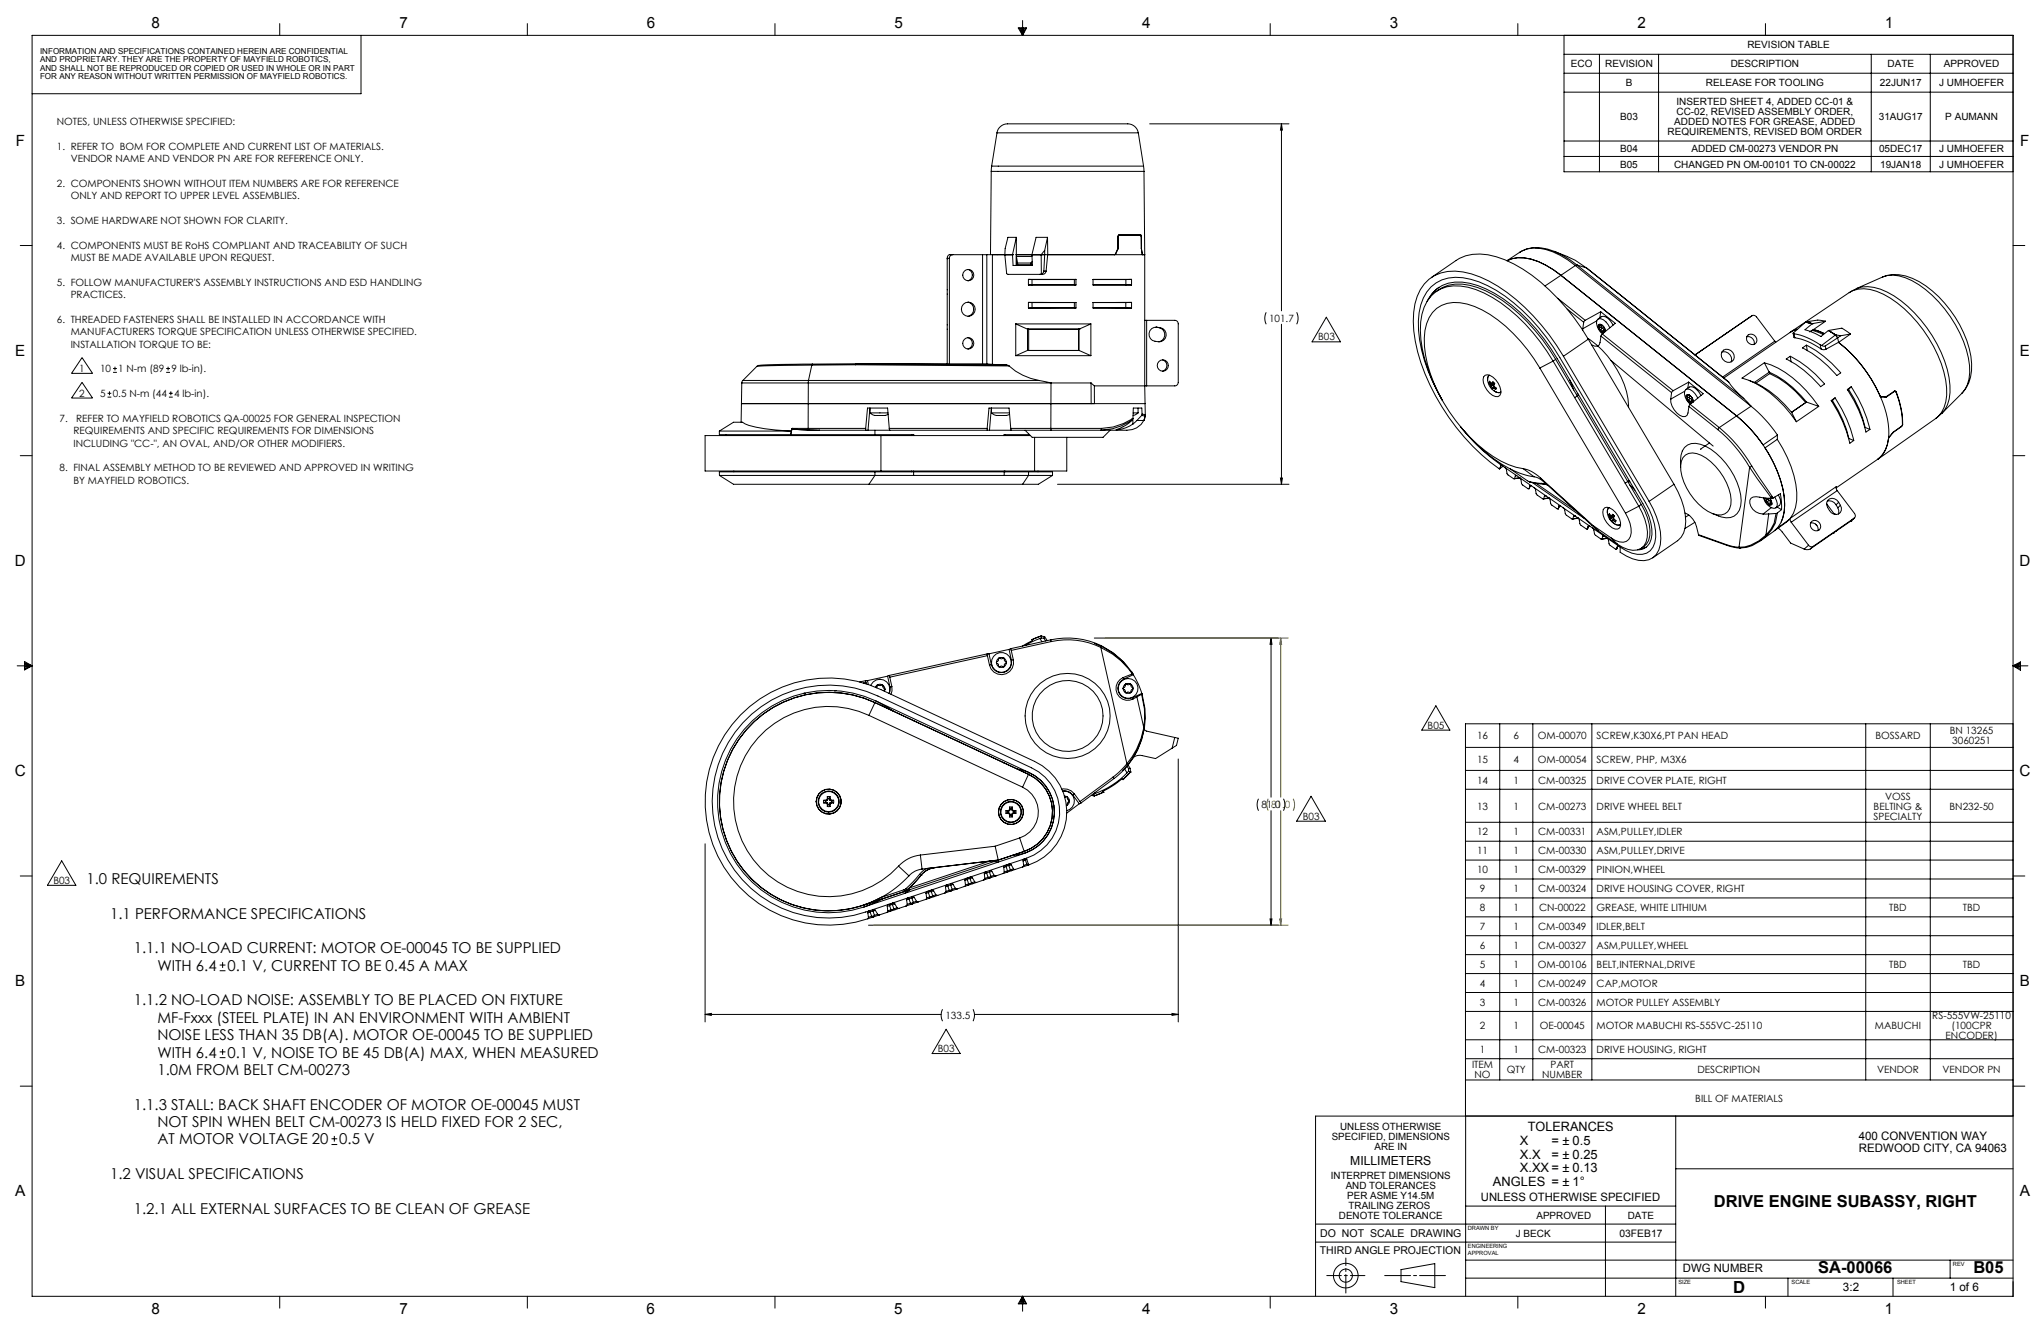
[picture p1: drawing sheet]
<svg xmlns="http://www.w3.org/2000/svg" width="864mm" height="559mm" viewBox="0 0 864 559" stroke-linecap="round" stroke-linejoin="round" font-family="sans-serif">
<defs><g id="words">
<text font-size="7.1" x="733.4" y="546.9">D</text>
<g font-size="7">
<text x="725.2" y="510.5">DRIVE ENGINE SUBASSY, RIGHT</text>
<text x="769.3" y="538.6">SA-00066</text>
<text x="835" y="538.5">B05</text>
</g>
<g font-size="6.5">
<text x="64.2" y="11.9">8</text>
<text x="169" y="12">7</text>
<text x="273.6" y="11.9">6</text>
<text x="378.5" y="11.9">5</text>
<text x="483.3" y="12">4</text>
<text x="588.1" y="11.9">3</text>
<text x="692.9" y="12">2</text>
<text x="797.6" y="12">1</text>
<text x="6.7" y="61.8">F</text>
<text x="854.8" y="61.8">F</text>
<text x="6.5" y="150.7">E</text>
<text x="854.6" y="150.7">E</text>
<text x="6.3" y="239.5">D</text>
<text x="854.5" y="239.4">D</text>
<text x="6.3" y="328.3">C</text>
<text x="854.5" y="328.3">C</text>
<text x="6.4" y="417.3">B</text>
<text x="854.7" y="417.2">B</text>
<text x="6.5" y="506.1">A</text>
<text x="854.7" y="506.1">A</text>
<text x="64.1" y="555.9">8</text>
<text x="169" y="555.8">7</text>
<text x="273.6" y="555.9">6</text>
<text x="378.4" y="555.8">5</text>
<text x="483.3" y="555.9">4</text>
<text x="588" y="555.9">3</text>
<text x="692.8" y="555.9">2</text>
<text x="797.6" y="555.9">1</text>
</g>
<g font-size="6.3">
<text x="36.6" y="373.9">1.0 REQUIREMENTS</text>
<text x="46.6" y="388.6">1.1 PERFORMANCE SPECIFICATIONS</text>
<text x="56.6" y="403.3">1.1.1 NO-LOAD CURRENT: MOTOR OE-00045 TO BE SUPPLIED</text>
<text x="66.6" y="410.6">WITH 6.4</text>
<text x="96.3" y="410.6">0.1 V, CURRENT TO BE 0.45 A MAX</text>
<text x="56.6" y="425.3">1.1.2 NO-LOAD NOISE: ASSEMBLY TO BE PLACED ON FIXTURE</text>
<text x="66.6" y="432.7">MF-Fxxx (STEEL PLATE) IN AN ENVIRONMENT WITH AMBIENT</text>
<text x="66.6" y="440">NOISE LESS THAN 35 DB(A). MOTOR OE-00045 TO BE SUPPLIED</text>
<text x="66.6" y="447.3">WITH 6.4</text>
<text x="96.3" y="447.4">0.1 V, NOISE TO BE 45 DB(A) MAX, WHEN MEASURED</text>
<text x="66.6" y="454.7">1.0M FROM BELT CM-00273</text>
<text x="56.6" y="469.4">1.1.3 STALL: BACK SHAFT ENCODER OF MOTOR OE-00045 MUST</text>
<text x="66.6" y="476.7">NOT SPIN WHEN BELT CM-00273 IS HELD FIXED FOR 2 SEC,</text>
<text x="66.6" y="484.1">AT MOTOR VOLTAGE 20</text>
<text x="143.6" y="484.1">0.5 V</text>
<text x="46.6" y="498.8">1.2 VISUAL SPECIFICATIONS</text>
<text x="56.6" y="513.5">1.2.1 ALL EXTERNAL SURFACES TO BE CLEAN OF GREASE</text>
</g>
<g font-size="5.5">
<text x="646.5" y="478.6">TOLERANCES</text>
<text x="643.1" y="484.6">X</text>
<text x="656.5" y="484.6">= ± 0.5</text>
<text x="643.1" y="490.1">X.X</text>
<text x="656.5" y="490.1">= ± 0.25</text>
<text x="643.1" y="495.9">X.XX = ± 0.13</text>
<text x="631.7" y="501.7">ANGLES = ± 1°</text>
</g>
<text font-size="5.3" x="571.3" y="493">MILLIMETERS</text>
<g font-size="4.9">
<text x="786.5" y="482.1">400 CONVENTION WAY</text>
<text x="786.6" y="487.4">REDWOOD CITY, CA 94063</text>
<text x="626.6" y="507.9">UNLESS OTHERWISE SPECIFIED</text>
<text x="712.1" y="538.2">DWG NUMBER</text>
<text x="779.8" y="546.3">3:2</text>
<text x="825" y="546.3">1 of 6</text>
</g>
<g font-size="4.5">
<text x="558.6" y="523.2">DO NOT SCALE DRAWING</text>
<text x="558.5" y="530.6">THIRD ANGLE PROJECTION</text>
</g>
<text font-size="4.4" x="685.3" y="523.2">03FEB17</text>
<g font-size="4.2">
<text x="739.4" y="20.5">REVISION TABLE</text>
<text x="664.7" y="28.5">ECO</text>
<text x="679.2" y="28.5">REVISION</text>
<text x="732.3" y="28.5">DESCRIPTION</text>
<text x="798.6" y="28.5">DATE</text>
<text x="822.5" y="28.5">APPROVED</text>
<text x="687.9" y="36.5">B</text>
<text x="721.8" y="36.5">RELEASE FOR TOOLING</text>
<text x="795.5" y="36.5">22JUN17</text>
<text x="820.5" y="36.5">J UMHOEFER</text>
<text x="709.4" y="44.5">INSERTED SHEET 4, ADDED CC-01 &amp;</text>
<text x="24" y="52.8">NOTES, UNLESS OTHERWISE SPECIFIED:</text>
<text x="685.5" y="50.9">B03</text>
<text x="708.4" y="53">ADDED NOTES FOR GREASE, ADDED</text>
<text x="709.4" y="48.7">CC-02, REVISED ASSEMBLY ORDER,</text>
<text x="795" y="50.9">31AUG17</text>
<text x="823.1" y="50.9">P AUMANN</text>
<text x="705.6" y="57.2">REQUIREMENTS, REVISED BOM ORDER</text>
<text x="24" y="63.3">1. REFER TO BOM FOR COMPLETE AND CURRENT LIST OF MATERIALS.</text>
<text x="685.5" y="64.5">B04</text>
<text x="715.7" y="64.5">ADDED CM-00273 VENDOR PN</text>
<text x="795.1" y="64.5">05DEC17</text>
<text x="820.5" y="64.5">J UMHOEFER</text>
<text x="29.9" y="68.5">VENDOR NAME AND VENDOR PN ARE FOR REFERENCE ONLY.</text>
<text x="685.5" y="70.9">B05</text>
<text x="708.3" y="70.9">CHANGED PN OM-00101 TO CN-00022</text>
<text x="795.6" y="70.9">19JAN18</text>
<text x="820.5" y="70.9">J UMHOEFER</text>
<text x="24" y="79">2. COMPONENTS SHOWN WITHOUT ITEM NUMBERS ARE FOR REFERENCE</text>
<text x="29.9" y="84.2">ONLY AND REPORT TO UPPER LEVEL ASSEMBLIES.</text>
<text x="24" y="94.7">3. SOME HARDWARE NOT SHOWN FOR CLARITY.</text>
<text x="24" y="105.2">4. COMPONENTS MUST BE RoHS COMPLIANT AND TRACEABILITY OF SUCH</text>
<text x="29.9" y="110.4">MUST BE MADE AVAILABLE UPON REQUEST.</text>
<text x="24" y="120.9">5. FOLLOW MANUFACTURER'S ASSEMBLY INSTRUCTIONS AND ESD HANDLING</text>
<text x="29.9" y="126.1">PRACTICES.</text>
<text x="24" y="136.6">6. THREADED FASTENERS SHALL BE INSTALLED IN ACCORDANCE WITH</text>
<text x="537" y="136.2">101.7</text>
<text x="29.9" y="141.8">MANUFACTURERS TORQUE SPECIFICATION UNLESS OTHERWISE SPECIFIED.</text>
<text x="557.7" y="143.9">B03</text>
<text x="29.9" y="147">INSTALLATION TORQUE TO BE:</text>
<text x="33.6" y="157.4">1</text>
<text x="42.3" y="157.5">10</text>
<text x="50" y="157.5">1 N-m (89</text>
<text x="72.5" y="157.5">9 lb-in).</text>
<text x="33.6" y="167.9">2</text>
<text x="42.3" y="168">5</text>
<text x="47.7" y="168">0.5 N-m (44</text>
<text x="73.7" y="168">4 lb-in).</text>
<text x="25.2" y="178.4">7.</text>
<text x="32.2" y="178.4">REFER TO MAYFIELD ROBOTICS QA-00025 FOR GENERAL INSPECTION</text>
<text x="31.1" y="183.7">REQUIREMENTS AND SPECIFIC REQUIREMENTS FOR DIMENSIONS</text>
<text x="31.1" y="188.9">INCLUDING &quot;CC-&quot;, AN OVAL, AND/OR OTHER MODIFIERS.</text>
<text x="25.2" y="199.4">8. FINAL ASSEMBLY METHOD TO BE REVIEWED AND APPROVED IN WRITING</text>
<text x="31.1" y="204.6">BY MAYFIELD ROBOTICS.</text>
<text x="604.1" y="308.2">B05</text>
<text x="825" y="310.6">BN 13265</text>
<text x="625" y="312.7">16</text>
<text x="640.4" y="312.7">6</text>
<text x="650.7" y="312.7">OM-00070</text>
<text x="675.6" y="312.7">SCREW,K30X6,PT PAN HEAD</text>
<text x="793.5" y="312.7">BOSSARD</text>
<text x="826.1" y="314.9">3060251</text>
<text x="625" y="322.6">15</text>
<text x="640.4" y="322.6">4</text>
<text x="650.7" y="322.6">OM-00054</text>
<text x="675.6" y="322.6">SCREW, PHP, M3X6</text>
<text x="625" y="331.5">14</text>
<text x="640.4" y="331.5">1</text>
<text x="650.8" y="331.5">CM-00325</text>
<text x="675.6" y="331.5">DRIVE COVER PLATE, RIGHT</text>
<text x="533.7" y="342">81.0</text>
<text x="797.7" y="338.2">VOSS</text>
<text x="551.2" y="346.7">B03</text>
<text x="625" y="342.4">13</text>
<text x="640.4" y="342.4">1</text>
<text x="650.8" y="342.4">CM-00273</text>
<text x="675.6" y="342.4">DRIVE WHEEL BELT</text>
<text x="792.8" y="346.7">SPECIALTY</text>
<text x="792.8" y="342.4">BELTING &amp;</text>
<text x="824.9" y="342.4">BN232-50</text>
<text x="625" y="353.4">12</text>
<text x="640.4" y="353.4">1</text>
<text x="650.8" y="353.4">CM-00331</text>
<text x="675.6" y="353.4">ASM,PULLEY,IDLER</text>
<text x="625" y="361.4">11</text>
<text x="640.4" y="361.4">1</text>
<text x="650.8" y="361.4">CM-00330</text>
<text x="675.6" y="361.4">ASM,PULLEY,DRIVE</text>
<text x="625" y="369.4">10</text>
<text x="640.4" y="369.4">1</text>
<text x="650.8" y="369.4">CM-00329</text>
<text x="675.6" y="369.4">PINION,WHEEL</text>
<text x="22.6" y="373.8">B03</text>
<text x="626.1" y="377.4">9</text>
<text x="640.4" y="377.4">1</text>
<text x="650.8" y="377.4">CM-00324</text>
<text x="675.6" y="377.4">DRIVE HOUSING COVER, RIGHT</text>
<text x="626.1" y="385.4">8</text>
<text x="640.4" y="385.4">1</text>
<text x="651.2" y="385.4">CN-00022</text>
<text x="675.6" y="385.4">GREASE, WHITE LITHIUM</text>
<text x="799.4" y="385.4">TBD</text>
<text x="830.6" y="385.4">TBD</text>
<text x="626.1" y="393.4">7</text>
<text x="640.4" y="393.4">1</text>
<text x="650.8" y="393.4">CM-00349</text>
<text x="675.6" y="393.4">IDLER,BELT</text>
<text x="626.1" y="401.4">6</text>
<text x="640.4" y="401.4">1</text>
<text x="650.8" y="401.4">CM-00327</text>
<text x="675.6" y="401.4">ASM,PULLEY,WHEEL</text>
<text x="626.1" y="409.4">5</text>
<text x="640.4" y="409.4">1</text>
<text x="650.7" y="409.4">OM-00106</text>
<text x="675.6" y="409.4">BELT,INTERNAL,DRIVE</text>
<text x="799.4" y="409.4">TBD</text>
<text x="830.6" y="409.4">TBD</text>
<text x="626.1" y="417.4">4</text>
<text x="640.4" y="417.4">1</text>
<text x="650.8" y="417.4">CM-00249</text>
<text x="675.6" y="417.4">CAP,MOTOR</text>
<text x="626.1" y="425.4">3</text>
<text x="640.4" y="425.4">1</text>
<text x="650.8" y="425.4">CM-00326</text>
<text x="675.6" y="425.4">MOTOR PULLEY ASSEMBLY</text>
<text x="400" y="431">133.5</text>
<text x="817.6" y="431.2">RS-555VW-25110</text>
<text x="626.1" y="435.4">2</text>
<text x="640.4" y="435.4">1</text>
<text x="651.5" y="435.4">OE-00045</text>
<text x="675.6" y="435.4">MOTOR MABUCHI RS-555VC-25110</text>
<text x="793.3" y="435.4">MABUCHI</text>
<text x="825.7" y="435.4">(100CPR</text>
<text x="823.2" y="439.7">ENCODER)</text>
<text x="396.8" y="445">B03</text>
<text x="626.1" y="445.4">1</text>
<text x="640.4" y="445.4">1</text>
<text x="650.8" y="445.4">CM-00323</text>
<text x="675.6" y="445.4">DRIVE HOUSING, RIGHT</text>
<text x="622.9" y="451.8">ITEM</text>
<text x="637.6" y="453.9">QTY</text>
<text x="656.1" y="451.8">PART</text>
<text x="718.2" y="453.9">DESCRIPTION</text>
<text x="794.2" y="453.9">VENDOR</text>
<text x="822" y="453.9">VENDOR PN</text>
<text x="623.9" y="456">NO</text>
<text x="652.5" y="456">NUMBER</text>
<text x="717.3" y="466">BILL OF MATERIALS</text>
<text x="567.1" y="478">UNLESS OTHERWISE</text>
<text x="563.5" y="482.3">SPECIFIED, DIMENSIONS</text>
<text x="581.6" y="486.5">ARE IN</text>
<text x="563.1" y="498.8">INTERPRET DIMENSIONS</text>
<text x="569.4" y="503.1">AND TOLERANCES</text>
<text x="570.1" y="507.3">PER ASME Y14.5M</text>
<text x="566.6" y="515.8">DENOTE TOLERANCE</text>
<text x="570.6" y="511.5">TRAILING ZEROS</text>
<text x="650.1" y="515.8">APPROVED</text>
<text x="688.8" y="515.8">DATE</text>
<text x="641.4" y="523.2">J BECK</text>
</g>
<text font-size="4.2" fill="#808000" x="537.8" y="342">81.0</text>
<g font-size="3.5">
<text x="16.9" y="22.9">INFORMATION AND SPECIFICATIONS CONTAINED HEREIN ARE CONFIDENTIAL</text>
<text x="16.9" y="26.4">AND PROPRIETARY. THEY ARE THE PROPERTY OF MAYFIELD ROBOTICS,</text>
<text x="16.9" y="30">AND SHALL NOT BE REPRODUCED OR COPIED OR USED IN WHOLE OR IN PART</text>
<text x="16.9" y="33.5">FOR ANY REASON WITHOUT WRITTEN PERMISSION OF MAYFIELD ROBOTICS.</text>
</g>
<g font-size="2.4">
<text x="621.1" y="520.4">DRAWN BY</text>
<text x="621.1" y="528">ENGINEERING</text>
<text x="621.1" y="530.8">APPROVAL</text>
<text x="826.3" y="535.7">REV</text>
<text x="710.2" y="543.3">SIZE</text>
<text x="758.1" y="543.3">SCALE</text>
<text x="802.7" y="543.4">SHEET</text>
</g>
</g></defs>
<g fill="none" stroke="#000" stroke-width=".42">
<path d="M13.6 15h838.2v533.4h-838.2zM118.4 10v5M152.8 15v24.7h-139.2M223.1 10v5M327.9 10v5M430.8 11.8h3.6l-1.7 3.2zM431.5 11.8l1.2 3.2M432.1 11.8l.6 3.2M432.7 8.7v6.3M433.1 11.8l-.4 3.2M433.8 11.8l-1.1 3.2M537.5 10v5"/>
<path d="M642.2 10v5M661.8 15v57.7h190M747 10v5M661.8 23h190M661.8 39h190M661.8 31h190M676.8 23v49.7M701.8 23v49.7M791.8 23v49.7M816.8 23v49.7M486.4 52.4h59M542.2 52.4v79.1"/>
<path d="M542.2 52.4l.4 2.6h-.8zM661.8 59.7h190M661.8 66.2h190M8.6 103.9h5M851.8 103.9h5M535.8 132.1l-.6 2.4 .6 2.7M542.2 137.2v67.7M548.6 132.1l.6 2-.1 1.8-.5 1.3M561.2 134.2l6 10.4h-12zM34.7 151.3l4.5 6.6h-8.9zM47.8 157.5h1.7M47.8 155.9h1.7"/>
<path d="M48.6 155.1v1.6M70.3 157.5h1.6M70.3 155.9h1.6M71.1 155.1v1.6M34.7 161.7l4.5 6.7h-8.9zM45.5 168h1.6M45.5 166.4h1.6M46.3 165.6v1.6M71.5 168h1.6M71.5 166.4h1.6M72.3 165.6v1.6M8.6 192.8h5"/>
<path d="M851.8 192.8h5M447.5 204.9h97.9M541.8 202.2h.8l-.4 2.7zM10.4 279.9l3.2 1.8-3.2 1.7zM463 269.9h78M537.8 269.9v67.3M537.8 269.9l.4 2.7h-.8zM7.3 281.7h6.3M10.4 280.5l3.2 1.2M10.4 281.1l3.2 .6M13.6 281.7l-3.2 1.1M13.6 281.7l-3.2 .5"/>
<path d="M607.6 298.6l5.9 10.3h-11.9zM851.8 281.7h6.3M851.8 281.7l3.1 .5M851.8 281.7l3.1 1.1M851.8 281.7l3.1-1.7v3.5zM854.9 281.1l-3.1 .6M854.9 280.5l-3.1 1.2M620.1 316.2h231.7M634.6 306.2v150.6M648.6 306.2v150.6M673.6 306.2v150.6M789.4 306.2v150.6"/>
<path d="M816.8 306.2v150.6M851.8 306.2h-231.7v165.9M498.5 321.1v111.2M532.5 337.9l-.6 2.3 .6 2.7M543.1 337.9l.6 2.3-.6 2.7M554.7 336.8l6.1 10.6h-12.2zM620.1 325.9h231.7M620.1 333.9h231.7M298.3 356.9v75.4M537.8 342.9v48.5M620.1 347.8h231.7M620.1 355.8h231.7"/>
<path d="M8.6 370.6h5M26.1 364.1l6 10.4h-12zM620.1 363.8h231.7M620.1 371.8h231.7M620.1 379.8h231.7M851.8 370.6h5M367.5 391.4h173.5M537.4 388.7h.8l-.4 2.7zM620.1 387.8h231.7M620.1 395.8h231.7M93 410.6h2.4M93 408.2h2.4"/>
<path d="M94.2 407v2.4M620.1 403.8h231.7M620.1 411.8h231.7M620.1 419.8h231.7M298.3 429.1h99.9M298.3 429.1l2.7-.4v.8zM398.8 426.9l-.6 2.4 .6 2.7M400.3 435.4l6 10.3h-11.9zM411.7 426.9l.6 2.4-.6 2.7M412.3 429.1h86.2M495.9 428.7l2.6 .4-2.6 .4zM620.1 427.8h231.7"/>
<path d="M620.1 439.8h231.7M8.6 459.5h5M93 447.4h2.4M93 445h2.4M94.2 443.8v2.4M620.1 456.8h231.7M620.1 447.9h231.7M851.8 459.5h5M620.1 472.1v76.2M709 472.1v76.2M851.8 472.1h-295.2v76.2M140.3 484.2h2.4"/>
<path d="M140.3 481.7h2.4M141.5 480.5v2.4M709 494.4h142.8M556.6 517.8h152.4M620.1 510.2h88.9M679.3 510.2v38.1M556.6 525.4h152.4M592.8 537.1l14.3-2.6v10.2l-14.3-2.6zM620.1 533h231.7M825.1 533v7.7M118.4 548.4v5M223.1 548.4v5"/>
<path d="M327.9 548.4v5M432.7 548.4v6.3M432.7 548.4l1.7 3.1h-3.6zM432.7 548.4l-1.2 3.1M432.7 548.4l-.6 3.1M432.7 548.4l1.1 3.1M432.7 548.4l.4 3.1M537.5 548.4v5M620.1 540.7h231.7M642.2 548.4v5M747 548.4v5M756.5 540.7v7.6"/>
<path d="M801 540.7v7.6"/>
<circle cx="569.4" cy="539.6" r="2.78"/>
<circle cx="569.4" cy="539.6" r="5.2"/>
</g>
<path d="M467.6 269.9h77.5M541.9 269.9l.4 2.7h-.8zM541.9 269.9v67.3M536.6 337.9l-.6 2 .1 1.4 .5 1.6M547.2 337.9l.6 2-.1 1.7-.5 1.3M541.9 342.9v48.5M369.5 391.4h175.6M541.5 388.7h.8l-.4 2.7z" fill="none" stroke="#808000" stroke-width=".42"/>
<path d="M611.6 539.6h-25.7" fill="none" stroke="#000" stroke-width=".42" stroke-dasharray="15.2 1.3 1.3 1.3" stroke-dashoffset="4.3"/>
<path d="M577.5 539.6h-16.1" fill="none" stroke="#000" stroke-width=".42" stroke-dasharray="15.2 1.3 1.3 1.3" stroke-dashoffset="9.1"/>
<path d="M569.5 547v-14.8" fill="none" stroke="#000" stroke-width=".42" stroke-dasharray="15.2 1.3 1.3 1.3" stroke-dashoffset="7.4"/>
<path d="M495.9 428.7l2.6 .4-2.6 .4zM298.3 429.1l2.7-.4v.8zM537.8 269.9l.4 2.7h-.8zM537.4 388.7h.8l-.4 2.7zM541.8 202.2h.8l-.4 2.7zM542.2 52.4l.4 2.6h-.8z" fill="#000"/>
<path d="M541.5 388.7h.8l-.4 2.7zM541.9 269.9l.4 2.7h-.8z" fill="#808000"/>
<g fill="none" stroke="#000" stroke-width=".42">
<path d="M421.9 56.2a5 5 0 0 1 6.2-3.8h45a10.2 10.2 0 0 1 7 1.1l1 1.2 .5 1.5M421.9 56.2h59.7M421.9 56.2l-2.3 14.1M481.6 56.2l2.3 14.1M419.4 72.5h64.6M419.4 72.5l-.3 35.2M419.6 70.3l-.2 2.2M419.6 70.3h64.3M483.9 70.3l.1 2.2M484 72.5l.4 35.2M473.2 99.5h.4M473.6 99.5h9.1l.2 .6"/>
<path d="M473.6 99.5l-.5 .6M400.8 109.3h.9M400.8 109.3v44.6M401.7 109.3v44.6M403.2 107.7a1.51 1.51 0 0 0-1.5 1.6M409.5 114a2.46 2.46 0 0 1 1.9 2.4 2.46 2.46 0 0 1-1.9 2.4M415.7 107.7h-13.9a1.39 1.39 0 0 0-1 1.6M415.7 107.7h1.8M415.7 107.7v46.2M417.5 107.7h2.4M417.5 107.7v46.3M419.9 107.7h5.2"/>
<path d="M419.9 107.7h5.3M419.9 107.7v46.4M425.2 107.7h3.2M425.2 107.7l.7 8 .4 .3 13.7 .1M425.2 107.7h.1M428.4 107.7l.3 4.6h8.1l-.2-4.6M428.4 107.7h.1M429.9 107.7h6.7M430 107.7v4.6M430 107.7h.1M430 107.7h6.6M430 100.4h-3.5l-1.2 4.7-.1 2.6"/>
<path d="M430 100.4v7.3M430 100.4l-1.6 7.3M430.1 112.3h6.7M430.1 108.5h6.6M430.1 108.5v3.8M430.1 108.5l.5 2.8M430.6 112h5.6M430.6 111.3h5.6M430.6 111.3v.7M430.6 112l-.5 .3M435.2 118.2h20.1M435.2 118.2v2.3"/>
<path d="M435.2 118.2l1.5 .1M436.2 112l.6 .1M436.2 111.3v.7M436.6 107.7h3.9M436.6 107.7h.1M436.7 118.3h17.9M436.7 118.3v2.2M436.8 110.6l-.6 .7M440.5 107.7h.1M440.5 107.7l.1 8.2M440.5 107.7h2.8M440.6 115.9l-.6 .2"/>
<path d="M441.7 114.7l-.2 .6-.9 .6M441.7 114.7h.9M442 105.9l-1.5 1.8M442 105.9l-.3 8.8M442.6 114.7a1.51 1.51 0 0 1-1.5 1.4h-1.1M443.2 100.4h-4.8l-1.8 7.3M443.2 100.4l.1 7.3M443.2 100.4l-1.2 5.5M443.3 107.7l-.7 7M443.3 107.7h28.2M443.3 107.7h28.3M454.6 118.3v2.2"/>
<path d="M455.3 118.2v2.3M455.3 118.2l-.7 .1M462.5 118.3h13.9M471.6 107.7h11.9M472 107.4h.1M472.1 107.4l-.5 .3M472.9 105.3l-1 2.2-.4 .2M472.9 105.3h.1M473 100.1l.6-.8h9.1l.2 .8M473 105l-.1 .3M473 100.1v4.9M473 100.1h.1"/>
<path d="M473 105h.1M473 105.3l-.9 2.1M473.1 105l-.1 .3M473.1 100.1v4.9M476.4 118.3v2.2M478.8 118.2h-16.3v2.3h16.3M478.8 118.2v2.3M478.8 118.2l-2.4 .1M482.9 100.1v4.9M482.9 100.1h.1M482.9 105l.1 .3M482.9 100.1l.1 4.9"/>
<path d="M482.9 105h.1M483 105v.3M483 105.3l.5 2.4M483 105.3h.1M483.5 107.7h.9M484.4 107.7v55.5M605.6 117.4l10.5-7.2a19.4 19.4 0 0 1 17-1.6 66 66 0 0 1 29.7 21.8l6.4 8.5 2.8 4.6M649 104.8a11.1 11.1 0 0 0-6.1 2.1M649.4 104.8a27.4 27.4 0 0 1 17.9 7.3M657.6 106.3l5.7 2.2M660.5 116.5l74.3 59.4M660.5 116.5l-6.8 4.5"/>
<path d="M663.3 108.6l3.2 1.5 4.7 3.2M666.6 112.3a27.8 27.8 0 0 0-18.2-7.4 20.9 20.9 0 0 0-10.7 5.4 17.5 17.5 0 0 1 16.3 1.8l6.5 4.4M666.6 112.3l74.3 59.5M666.6 112.3l-6.1 4.2M667.3 112.1l-.7 .2M667.3 112.1l70.5 56.5M667.3 112.1l3.9 1.2M671.2 113.3l60.3 48.3M671.2 113.3l13.5 10.7M796.8 117.1a17.3 17.3 0 0 1 15.3 2.1 47.2 47.2 0 0 1 22.1 34.6 15.3 15.3 0 0 1-4 12.5M409.6 127.8a3.1 3.1 0 0 1 2.4 3 3.1 3.1 0 0 1-2.4 3M429.8 137h31.8"/>
<path d="M429.8 137v13.5M429.8 137l5 2.2M434.8 139.2h21.8M434.8 139.2h.1M434.8 139.2v9.1M434.8 139.2h.5M435.2 120.5h20.1M435.2 127.9l20.1 .1M435.2 127.9v2.4M435.2 127.9l1.5 .1M435.3 139.2h21.1M435.3 139.2v9"/>
<path d="M436.7 120.5h17.9M436.7 128h17.9M436.7 120.5h-1.5M436.7 128v2.2M436.7 130.2h17.9M436.7 130.2l-1.5 .1M454.6 120.5h.7M454.6 130.2l.7 .1M454.6 128v2.2M455.3 130.3h-20.1M455.3 128v2.3M455.3 128h-.7"/>
<path d="M456.4 139.2h.2M456.4 139.2v9M456.6 139.2h.1M456.6 139.2v9.1M461.6 137v13.5M461.6 137l-5 2.2M462.5 128v2.3h16.3M462.5 120.5h13.9M462.5 128h13.9M462.5 130.2h13.9M476.4 128v2.2M476.4 130.2l2.4 .1"/>
<path d="M476.4 120.5h2.4M478.8 127.9l-16.3 .1M478.8 127.9v2.4M478.8 127.9l-2.4 .1M484.4 135.5h.8M485.2 135.5h11.9a1.45 1.45 0 0 1 1.4 1.5v24.7a1.49 1.49 0 0 1-1.4 1.5h-11.9M485.2 135.5v27.7M489 138.4l1.3 .2M489.2 138.4h.3M489.5 138.4a2.99 2.99 0 0 0-3.3 2.6 2.99 2.99 0 0 0 2.5 3.4 3.2 3.2 0 0 0 4.3-1.1 3.2 3.2 0 0 0-1-4.3l-1.1-.4M489.5 138.4l1.4 .2M490.3 138.6a3.1 3.1 0 0 1 2.6 2.9 3.1 3.1 0 0 1-2.5 3.1"/>
<path d="M490.3 138.6h.6M603.8 127.5a14 14 0 0 1 14.9-8.2 40.9 40.9 0 0 1 21 9.8 83.6 83.6 0 0 1 19.2 22.6l36.2 61.4a21.3 21.3 0 0 1 3.5 15 5.5 5.5 0 0 1-5.6 4.5M607.5 123.4a15.7 15.7 0 0 1 14.4-2.7 55 55 0 0 1 27.6 19.1l3.2 3.9 5.5 8.3M608.9 121.5l-1.6 1.3-2.2 2.9M659.1 126.2l11.6 9.3M663.1 130.7l7 5.6M669.7 139.1v.6M670.1 136.3l-.4 2.8M670.7 135.5l-.6 .8M675.6 135.7l-5.9 3.4M676.1 135l1.5-1a3.4 3.4 0 0 1 3.9 1.8l1 1.7M676.3 137.5l.3 1.7"/>
<path d="M676.3 137.5l.3 .4M676.6 137.9l.3 .5-.2 .3M676.6 139.2l1.4 1.5M676.6 139.2l.5 .3M676.7 138.7l-.1 .5M677.1 139.5l.6 .2 .1 .5M677.1 137.5l-.5 .4M677.3 131.9l6.2 4.9-5.5 4.5M677.3 131.9l-6.6 3.6M677.3 131.9l-.4 2.5M677.3 137.3l-1 .2M677.4 137.5h.3v.6"/>
<path d="M677.4 137.3h-.1M677.5 137.3l1.4 1.4M677.5 137.3l-.6-.2-.6 .4M677.5 137.3h-.2M677.7 138.1l.3 .7M677.7 138.1l-1 .6M678 138.8l.7 .8M678 138.8l-.9 .7M678.7 139.6l.3 .3M678.7 139.6l-.9 .6M678.9 138.7l.3 1.6M679.1 139.8l-.5 .4"/>
<path d="M681.1 138.7a5.5 5.5 0 0 0-4.6-3.9l-.7 .5-.2 1.3a5.9 5.9 0 0 0 2.5 4.6M741.3 133.6a1.47 1.47 0 0 1 1.9 .5l7.8 10.2M741.3 133.6l-24.1 16.5 1.7-1.2M741.3 133.6l-1.6 1M760.3 139.3l-2.7 1.2 24.9-16.7a14.3 14.3 0 0 1 14.4 .7 54.3 54.3 0 0 1 26.8 39.6 13.9 13.9 0 0 1-4.6 12.9M760.4 139.2l-2.7 1.2-28.3 19.5M763.9 136.3l2.9 .6M763.9 136.3h.1M763.9 136.3l-5.2 4.6M766.8 136.9l-3.1 2.6 4.2 1.5 2.6 1.3 3.1-2.5M766.8 136.9h.1M767.2 139.4l4.6 1.7"/>
<path d="M767.3 139.4l4.6 1.7M767.3 139.4l-1.2 .8M772.4 135.9l-3.2-.5-5.3 .9M772.4 135.9l-5.1 3.5M772.4 135.9l-5.6 1M773.6 139.8l5.8-1 3.6 2.5M773.6 139.8l3 1.9M773.6 139.8h.1M785.5 122.1l11-4.9a14 14 0 0 1 12.5 1.5 50.7 50.7 0 0 1 24.4 35.9 14.9 14.9 0 0 1-3.1 11.6l-8.6 8.6a14.1 14.1 0 0 0 3.4-11.8 54.1 54.1 0 0 0-20.8-35.8 22.7 22.7 0 0 0-16.4-5.8zM785.5 122.1l-3 1.7M320.3 154.9l-6 6M321.1 154.6l-.8 .3"/>
<path d="M343.5 154.4l-23.1 .6M343.5 154.4l-1.4 6.5M343.7 154l-.2 .4M343.7 154l-22.3 .5M362 154.3l-18.5 .1M362 154.3l65 .5M362.2 153.9l-.2 .4M362.2 153.9h.1M362.2 153.9l63.7 .5M362.3 153.9h38.5M362.3 153.9l-18.6 .1M400.8 153.9h.9"/>
<path d="M401.7 153.9h14M409.5 142.8a2.46 2.46 0 0 1 1.9 2.4 2.46 2.46 0 0 1-1.9 2.4M415.7 153.9l1.8 .1M417.5 154l2.4 .1M419.9 154.1l6 .3M425.9 154.4l1.1 .4M427 154.8a25.3 25.3 0 0 0 12.6 6.1M429.8 150.5h31.8M434.8 148.3h21.8M434.8 148.2l-5 2.3M435.3 148.2h21.1M435.3 148.2l-.5 .1"/>
<path d="M456.4 148.2l.2 .1M456.6 148.2l5 2.3M491.9 152.2a2.47 2.47 0 0 1 1.8 2.4 2.47 2.47 0 0 1-1.8 2.4M628.4 158.8a4.2 4.2 0 0 1 4.5 1.9 7.9 7.9 0 0 1 2.1 5.7l-.4 .9a3.2 3.2 0 0 1-4.3-1 7.8 7.8 0 0 1-2.6-6.8zM630 158.7l-.5 1.1v.9M630.3 158.7a3.7 3.7 0 0 0-.1 4.5l1.6 1.9a3.2 3.2 0 0 0 3.3 .6M651.5 155.7a65.9 65.9 0 0 0-24.3-24.6 19.6 19.6 0 0 0-17.2-1.9 14.7 14.7 0 0 0-7.3 13.8 57.9 57.9 0 0 0 13.3 35 53.2 53.2 0 0 0 25.5 19.7l3 .6M651.5 155.7l36.3 61.4M657.2 152.8a74.3 74.3 0 0 0-29.3-28.9 22 22 0 0 0-18.2-1.7 16.1 16.1 0 0 0-8.6 14 58.5 58.5 0 0 0 9.2 33.2M657.2 152.8l-5.7 2.9M657.2 152.8l30.5 51.6M658.2 152l30.5 51.7"/>
<path d="M658.2 152l-1 .8M661.5 150.7a86.2 86.2 0 0 0-31.5-31.8 27.6 27.6 0 0 0-20.3-3.4 16.4 16.4 0 0 0-11 13.1 48.1 48.1 0 0 0 2.5 24.8 93.6 93.6 0 0 0 33.2 44.9M661.5 150.7l36.3 61.4M671.9 143.2a40 40 0 0 1 16.9 25.4l.3 3.7M672 143.5l-10.5 7.2M672 143.5l36.3 61.4M677.4 142.2l-.7 3.7a2.5 2.5 0 0 1-3.2-.1M677.4 142.2l29.9 23.9M677.8 140.2l.2 .5M678 141.3l-.6 .9M678 141.3l30 24M678 140.7l.5 .1"/>
<path d="M679 140.4l-.4-.2-.6 .5M679 140.4h.1M679.2 140.2l-.2 .2M681.6 152.5l43.3 36.2M728.6 148.9a3.2 3.2 0 0 1 3.9 4.2M729.3 148.1a3 3 0 0 1 3.8 .9 3 3 0 0 1-.2 3.9 3 3 0 0 1-3.9-.8 3 3 0 0 1 .3-4zM730.6 140.9l-1.3 .9M739.1 142.5a2.62 2.62 0 0 1 3.1 3.2M739.7 141.6a2.42 2.42 0 0 1 3.1 .7 2.42 2.42 0 0 1-.2 3.2 2.42 2.42 0 0 1-3.1-.7 2.42 2.42 0 0 1 .2-3.2zM746.5 153.5a44.1 44.1 0 0 1 23 18.4M746.5 153.5l-9.4 6.4a43.7 43.7 0 0 1 23 18.5M746.5 153.5l2.1 3.9"/>
<path d="M748.6 157.4a41.4 41.4 0 0 1 15.8 12.7M748.6 157.4h.1M748.6 157.4l.2 .6M748.6 157.4l-6.3 4.4M748.8 158a41.3 41.3 0 0 1 15.3 12.3l.3-.2M748.8 158l-5.9 4.1M751 144.3l.4 .5M751 144.3l-22.1 15.2M755.8 151.9l1.7-1.2a46.6 46.6 0 0 1 14.5 11.7l-1.6 1.2a44.9 44.9 0 0 0-14.6-11.7zM757.5 150.7l.4 2.4M758.7 140.9l.4 .3M758.7 140.9l.3 1.8 .4 .2"/>
<path d="M759.1 141.2a28.2 28.2 0 0 1 11.1 4.7M759.1 141.2l.3 1.7M759.4 142.9a26.8 26.8 0 0 1 11.1 4.7M762.6 147.2l1.7-1.2a46.6 46.6 0 0 1 14.6 11.7l-1.7 1.2a45.4 45.4 0 0 0-14.6-11.7zM764.3 146l.4 2.4M765.7 140.4l1.1-.6 4.6 1.7M770.2 145.9l.6 .2M770.2 145.9l.3 1.7M770.5 147.6l1.2 .4 .9-.3M770.8 146.1l1 .4 .5-.2M772.3 146.3l.3 1.4M776.6 141.7l2.2 .3"/>
<path d="M776.6 141.7h.1M776.6 141.7l-5.8 4.4M776.6 141.7l1 1.2M777.6 142.9l-5.3 3.4M777.6 142.9l.3 1.9M777.9 144.9a59.2 59.2 0 0 1 17.6 22.5M777.9 144.9a58.6 58.6 0 0 1 17.6 22.6M777.9 144.8v.1M777.9 144.8l-5.3 2.9M778.8 142l-1.2 .9M783 141.3l-5.1 3.6M783 141.3l-4.2 .7"/>
<path d="M313.7 170.7h131M313.9 162h28.1M313.9 162l-.3 16.6M314.3 160.9l-.4 1.1M314.3 160.9h27.8M342 162l-.1 19.2M342 162h102.7M342.1 160.9l-.1 1.1M342.1 160.9h97.5M368.1 174.7a8.3 8.3 0 0 0 6.2 1.1l1.5-.6M368.1 174.7h7.6M368.1 174.7v-2.1l-.8 9.4"/>
<path d="M419.5 172.6l-.8 9.4M419.5 174.7a8.3 8.3 0 0 0 6.2 1.1l1.5-.6M419.5 174.7h7.6M419.5 172.6v2.1M439.6 160.9l5.1 1.1M444.7 170.7h39.8M444.7 170.7h17M444.7 162h16.9M444.7 162l-.1 19.2M461.6 162l.1 8.7M461.6 162l1.5 1.2M463.1 163.2h21.3"/>
<path d="M463.1 163.2v7.5h-1.4M478.8 177.9a25.3 25.3 0 0 1-13 4.1M478.8 177.9h.1M478.9 177.3l-3.5 1.8-4.4 1.5-4.9 .6M478.9 177.3l-.1 .6M478.9 177.9l-2.4 1.9-4.3 2 1.5-.2a13.2 13.2 0 0 0 5.7-2.2M479.1 177.6l-.3 .3M479.1 177.6l-.2 .3M479.3 177.4l.1 2M479.4 177l-.3 .6M479.4 177l-.5 .3M479.5 174.7h2"/>
<path d="M481 177.9l-1.6 1.5M481 177.9h3M481.5 174.7l-2.1 1.1M481.5 172.6v2.1M483.1 175.8l1.1 .1 .2 .8-.4 1.2M483.1 175.8l-2.1 2.1M483.2 175.2l-.1-2.6h-3.6l-.1 4.4M483.2 175.2l-.1 .6M483.2 175.2l1.3 .2v.5M484 177.9a7.8 7.8 0 0 1-7.2 4.1h-11M484.4 163.2h.8M484.4 163.2l.2 12.7"/>
<path d="M484.5 175.9l-.5 2M610.4 169.5a66 66 0 0 1-10.3-33.6 19 19 0 0 1 7.6-16.2 19.9 19.9 0 0 1 18.1-.5 71.6 71.6 0 0 1 31.5 27.7l39 65.8a23.7 23.7 0 0 1 3.9 16.9 6.3 6.3 0 0 1-7.4 4.9l-2.3-.5-4.9-2.5M630 161.9l.3-.6 .5 .7 .5 .1M630 161.9l.5 .7M630.5 162.6l.2 .4M630.6 161.6l-.6 .3M630.7 163v.3M630.7 163.7l.7 .8 .1-.4M630.7 163.3v.4M631.3 162.1l.1-.1a.54 .54 0 0 1 .7-.2 .54 .54 0 0 1 .2 .7l-.3 .6 .3 .5M631.3 162.1l-.8 .5M631.7 164l-.2 .1"/>
<path d="M631.7 164l.3 .2M631.9 165.1l1.6 .9M632 161.7l-.7 .4M632 164.2l.8 .5M632.2 162.7l-1.5 1M632.2 163.5l-.7 .6M632.2 162l-1.5 1M632.3 163.6l.8 .5-.3 .6M632.3 163.5l-.6 .5M632.4 162.3l-1.7 1M632.6 163.8l-.6 .4M633 164.5l-.2 .2"/>
<path d="M635 166l-1.1 .1M664.2 160.6l1.7 4.4M667.6 166.5l-.6 .4M668 167.1l-1.7 1.1M706.9 168.8a8.1 8.1 0 0 0 5.1 7.4h1.1l.7-.5 .8-3.8M707.3 166.1l-.4 2.7M708 165.3l-.7 .8M712.9 165.5l-6 3.3M713.4 164.7l1.4-.9a4.5 4.5 0 0 1 4.9 3.5M713.5 167.3l.3 1.7M713.5 167.3l.3 .4M713.8 167.7l.3 .4-.2 .4"/>
<path d="M713.8 169l1.4 1.5M713.8 169l.5 .2M713.9 168.5l-.1 .5M714.3 169.2l.6 .2 .1 .6M714.3 167.3l-.5 .4M714.5 161.6l6.2 4.9-5.5 4.6M714.5 161.6l-6.5 3.7M714.5 161.6l-.3 2.6M714.6 167.1l-1.1 .2M714.6 167.3h.3l-.1 .6M714.6 171.9l12.3 9.9M714.6 167v.1"/>
<path d="M714.7 167l1.4 1.5M714.7 167l-.6-.1-.6 .4M714.7 167l-.1 .1M714.8 167.9l.4 .7M714.8 167.9l-.9 .6M715 170l.2 .5M715.2 171.1l-.6 .8M715.2 171.1l12.3 9.8M715.2 170.5l.5 .1M715.2 168.6l.7 .7M715.2 168.6l-.9 .6M715.9 169.3l.3 .4"/>
<path d="M715.9 169.3l-.9 .7M716.1 168.5l.3 1.5M716.1 168.5l.3 1.4-.3 .2M716.1 170.1l-.3-.2-.6 .6M716.1 170.1l.1 .1M716.3 169.6l-.5 .3M718.4 168.5a6.4 6.4 0 0 0-4.3-4 1.69 1.69 0 0 0-1.3 2.2 6.6 6.6 0 0 0 2.4 4.3M731.4 161.6h.1M731.5 161.6a33.5 33.5 0 0 0 6.3 7M734.8 175.9a56.9 56.9 0 0 1 20.1 33.9 15.5 15.5 0 0 1-4.4 15l-5.5 3.9M734.8 175.9a58.9 58.9 0 0 1 11.2 12.3l6.1-4.2M734.8 175.9l-7.3 5"/>
<path d="M737.8 168.6l3.1 3.2M740.1 160.9l2.2 .9M740.9 171.8a57.1 57.1 0 0 1 11.2 12.2M740.9 171.8l-6.1 4.1M742.3 161.8a40.5 40.5 0 0 1 15.7 12.6M742.3 161.8h.1M758 174.4h.1M758 174.4l2.1 4M764.4 170.1l-6.4 4.3M764.4 170.1l5.1 1.8M764.4 170.1h.1M769.5 171.9l-9.4 6.5"/>
<path d="M775.3 169.4a49.5 49.5 0 0 1 7 16.1l2.1 .8M775.3 169.4l-.3 .3M776.5 168.3a54.3 54.3 0 0 1 7.9 18M776.5 168.3l-1.7 1.1a54.1 54.1 0 0 1 7.9 18.1l1.7-1.2M776.5 168.3l-1.2 1.1M782.2 164.7a48.4 48.4 0 0 1 7 16.1l2 .8M782.2 164.7l-.4 .3M783.3 163.6a54.3 54.3 0 0 1 7.9 18M783.3 163.6l-1.7 1.1a53.2 53.2 0 0 1 7.9 18.1l1.7-1.2M783.3 163.6l-1.1 1.1M795.5 167.5a35.8 35.8 0 0 1 3.6 18M795.5 167.5l.5 .4"/>
<path d="M795.8 167.8l.2 .1M796 167.9l1.9 .1M797.6 167.9l.3 .1M798.1 167.9h.1M798.2 167.9l-.3 .1M801.4 165.5l.2 .1M801.6 165.6l.3-.1a28.3 28.3 0 0 1 2.8 14.7l-3.5 2.5-2.1 2.8M801.6 165.6l-3.4 2.3M801.7 165.4l.3 .2M802.1 165.7l.3 .1M802.4 165.8a38.5 38.5 0 0 1 2.7 13.8M802.4 165.8l-.9-.3-3.4 2.4-2.2-.1-.4-.4"/>
<path d="M805 179.5l.1 .1M805.1 179.6l-.6 .9M819.1 177l-24.5 17.3a11.7 11.7 0 0 0 4.5-8.7M821.7 174.8l-2.6 2.2M304.4 182.4l6-3.8h3.8a19.3 19.3 0 0 0 9.4 2.8l11.3 1M304.4 182.4h30.5M304.4 182.4v1.5h30.1M307.3 183.9v.4M310.5 199.2v.4M334.5 183.9h.1M334.6 183.9h35.6M334.9 182.4l-.3 1.5"/>
<path d="M334.9 182.4l-.4 1.5M335.1 181.2l-.2 1.2M335.1 181.2l2.1 .5 4.8 .2M335.1 181.2h6.8M335.1 181.2l1.2 .4 5.7 .3M335.1 181.2h.1M341.9 181.2l.1 .7M341.9 181.2h24.4M342 181.9l4.7 .1M342 181.9h.1M346.7 182h.1M346.8 182h20.5"/>
<path d="M366.3 181.2l.1 .8M366.3 181.2l.8-8.6h8.5l.7 8.6M367.3 182h9.2M370.2 199.6h-65.8v1.5M370.2 182v1.9M370.2 199.6v1.5M370.2 183.9h16.4v.4M370.2 199.6h65M372.7 184.3h-74.4v14.9h74.4M372.7 184.3v14.9M372.7 199.2h65.1M372.7 184.3h63.3"/>
<path d="M376.3 181.2l.2 .8M376.3 181.2h41.4M376.5 182h42.2M385.7 199.2v.4M385.8 183.9v.4M386.6 199.2v1.9M417.7 181.2l.1 .8M417.7 181.2l.8-8.6h8.5l.7 8.6M418.7 182h9.2M424.9 199.2v1.9M425.2 183.9v.4M425.2 199.2v.4"/>
<path d="M427.7 181.2l.2 .8M427.7 181.2h16.9M427.9 182h16.9M433.7 182l3 3h30l3-3M435.2 183.4v.5M435.2 199.6h10.1v1.5M435.2 199.6v1.5M435.6 183.9h-10.7v.4M437.8 185v14.2M439.2 199.2v.4M444.6 181.2h21.5M444.6 181.2l.2 .8"/>
<path d="M444.8 182h21M451.4 185v14.2h-13.6M466.1 181.2l-.3 .8M617.9 180.4a77.2 77.2 0 0 0 17.7 16.6M618 180.6a67.4 67.4 0 0 0 21.1 17.8M634.4 198.3h.1M634.7 198.2l-.3 .1M635 197h.6M635 197l-.3 1.2M635 197h.1M635.1 196.9l-.4 1.3M635.6 197l1.2 .8"/>
<path d="M636 197.2l-1.3 1M636.8 197.8l.5 .6 .5 2.3 2.7 1.8 .4-.1M636.8 197.8l5 3.4M639.1 198.4a31.5 31.5 0 0 0 10 3.3M639.1 198.4l7.8 5.3M644.5 198.3a14.2 14.2 0 0 1 7.4 3.9M644.5 198.3l4.6 3.4M711.1 197.7a14 14 0 0 1 1.7-8.4 6.1 6.1 0 0 1 6.7-1.4 28.5 28.5 0 0 1 16.4 18.8 11.8 11.8 0 0 1-.9 10.6 6.4 6.4 0 0 1-7.9 1l-2.6-1.1M713.2 192.5a6.4 6.4 0 0 1 6.7 .1 25.1 25.1 0 0 1 12.6 18.9 5.3 5.3 0 0 1-2 5.4 5.3 5.3 0 0 1-5.8 .4 24.2 24.2 0 0 1-13.6-20.3l.3-1.9 .7-1.5zM723.3 187.4l-3.6 2.7M726.9 181.8a58.7 58.7 0 0 1 13.4 15.9M727.5 180.9a60 60 0 0 1 13.7 16.3"/>
<path d="M727.5 180.9l-.6 .9M740.3 197.7l9 12.7M740.3 197.7l-4.5 33.8M741.2 197.2l8.7 12.8M741.2 197.2l-.9 .5M752 185.8l-5.2 3.6a47.2 47.2 0 0 1 8.3 24.6l-.2 2.9-1.2 3.9M752 185.8a45.2 45.2 0 0 1 8.2 25.9l-.5 2.9-.8 2.5-1.3 2.1M752.1 184l-.1 1.8M799.1 185.5a11.8 11.8 0 0 1-4.6 8.8l-17.6 12.1M800.8 183.1h.1M800.9 183.1l-1.8 2.5M801 182.8l.1 .1"/>
<path d="M801.1 182.9l-.2 .2M804.4 180.4l.1 .1M804.5 180.5l-3.4 2.4M304.4 201.1h65.8M304.4 201.1l6 3.8h57.3M367.7 204.9h65M370.2 201.1l-2.5 3.8M370.2 201.1h65M435.2 201.1h10.1M435.2 201.1l-2.5 3.8M445.3 201.1l-6 3.8h-6.6M641.2 201.3l-.3 1.1"/>
<path d="M641.7 201.2l-.5 .1M641.8 201.2l-.6 .1M641.8 201.2l1.2 .8M643 202l.5 .7 .6 2.3 2.5 1.8 .4-.1M643 202l4.9 3.5M643 202.1l-2.1 .3M643.1 202.1l-2.4 .5M646.7 203.6l.7 .3M646.9 203.7l5.4 .8M646.9 203.7l.7 .3M647.3 205.5l-.3 1.2M647.3 205.5h.1"/>
<path d="M647.4 203.9l.2 .1M647.5 205.4l-.5 1.3M647.6 204l5.5 .8M647.9 205.5h-.6M647.9 205.5l1.2 .8M648.4 204.2l21.9 15.1M649.1 201.7a8.7 8.7 0 0 1 4.4 2.3M649.1 206.3l.6 .6 .5 2.3 2.5 1.8h.5M649.1 206.3l5 3.5M650 204.5l16.8 11.6M651.9 202.2l22.1 20.1M651.9 202.2l1.6 1.8"/>
<path d="M652.3 204.5l2.5 .7M652.3 204.5l.8 .3M653.1 204.8l1.4 .2M653.5 209.8l-.3 1.2M653.5 204l1.3 1.2M654 209.7l-.5 .1M654.1 209.8h-.6M654.1 209.8l1.2 .8M654.8 205.2h.1M654.8 205.2l21.3 19.3M655.3 210.6l.6 .7 .5 2.2 2.6 1.8 .4-.1M655.3 210.6l5 3.4"/>
<path d="M655.3 210.6l-2.1 .4M655.4 210.7l-2.3 .4M659.7 214l-.3 1.2M659.7 214h.1M659.9 213.9l-.6 1.3M660.3 214h-.6M660.3 214l1.2 .8M661.5 214.8l.6 .8 .5 2.2 2.6 1.8 .4-.1M661.5 214.8l5 3.5M665.8 218.3l-.2 1.2M666.4 218.2l-.6 .1M666.5 218.3h-.7"/>
<path d="M666.5 218.3l1.1 .8M667.6 219.1l.6 .8 .6 2.2 2.4 1.7 .5-.1M667.6 219.1l5 3.4M667.7 219.1l-2.1 .4M667.8 219.2l-2.4 .4M679 214.8a4.2 4.2 0 0 1 4.5 1.9 6.5 6.5 0 0 1 1.8 6.6 3.1 3.1 0 0 1-4.3-1 7.5 7.5 0 0 1-2.6-6.8zM680.7 214.7l-.6 1.2v.8M680.7 217.9l.3-.6 .5 .8 .4 .1M680.7 217.9l.4 .8M680.9 214.8a3.2 3.2 0 0 0-.3 4l1.9 2.3a3.1 3.1 0 0 0 3.2 .7M681.1 218.7l.3 .3M681.2 217.7l-.5 .2"/>
<path d="M681.4 219v.4M681.4 219.7l.7 .8 .1-.3M681.4 219.4v.3M681.9 218.2l-.8 .5M681.9 218.2l.1-.2a.54 .54 0 0 1 .8-.2 .54 .54 0 0 1 .1 .8l-.2 .4 .2 .6M682.6 217.8l-.7 .4M682.9 219.6l-.7 .6M682.9 218.7l-1.5 1M682.9 218.1l-1.5 .9M682.9 219.6l.9 .6-.3 .6M682.9 219.6l-.6 .5M683 218.4l-1.6 1"/>
<path d="M683.2 219.8l-.5 .4M687.7 204.4l5.7 9.7M687.8 217.1a13.2 13.2 0 0 1 2.1 9.9 3.6 3.6 0 0 1-4.6 2.2l-3.5-1.6M688.7 203.7l-1 .7M688.7 203.7l5.8 9.7M689.3 203.3l-.6 .4M689.6 205.1l2.2 2.2M689.6 203.7l-.6 .4M693.4 214.1a19.2 19.2 0 0 1 3.1 15.2 5.6 5.6 0 0 1-7.7 3.1l-4.5-2.2M693.4 214.1l-5.6 3M694.5 213.4a19.1 19.1 0 0 1 3.1 15.2l-.9 1.6-2.3 1.8M694.5 213.4l-1.1 .7"/>
<path d="M697.8 212.1a29.2 29.2 0 0 1 4.7 18.3 7.4 7.4 0 0 1-9.2 6.6l-2.5-.6-5.3-2.8 .1-2.1M708.3 204.9a28.6 28.6 0 0 1 4.7 18.3 8.2 8.2 0 0 1-3.2 5.5l-10.5 7.3M708.3 204.9l-10.5 7.2M713 217a8 8 0 0 1 4.8 5.7l.9 3.5M714.6 217.9l-1.4 .9M746.2 210.5a5.9 5.9 0 0 0 3.5 4.3M746.8 210.7l.3 1.5M747.1 212.2l1.4 1.4M747.1 212.2l.5 .2M747.2 211.7l-.1 .5M747.2 210.7l.2 .6-.2 .4M747.6 212.4l.6 .2 .1 .5"/>
<path d="M748.1 211l.4 .7M748.1 211l-.9 .7M748.2 210.8l-.1 .2M748.3 213.1l.2 .5M748.4 217.4l-2.4 .1M748.4 217.4l-1.2 9M748.5 211.7l.7 .8M748.5 211.7l-.9 .7M748.7 210.8l.7 .9M748.8 210.8l.6 .9M749.2 212.5l.3 .3M749.2 212.5l-.9 .6"/>
<path d="M749.3 210.8l-3.2-.2a6.1 6.1 0 0 0-5.2 .1 4.1 4.1 0 0 0 2 5.8l3.1 1M749.3 210.8l.3 .1M749.3 210.4v.4M749.3 210.4l.3 .5M749.4 211.7l.3 1.7M749.4 213.3l.3 .1M749.4 213.3l-.3-.2-.6 .5M749.5 214.7l-3.5 2.8M749.6 212.7l-.5 .4M749.7 213.4l-.5 .3-.7-.1M749.7 213.1l-.3 .2M749.9 210l-.6 .4"/>
<path d="M749.9 210l.4 .7M750.3 210.7l3-1.9 .5 6.8M750.3 210.7l-.7 .2M751 210.3a6 6 0 0 1 .9 3.8l-.4 .7-.8 .3-1-.3M751.5 217.2l-.8 4.1-1.4 2.6-2.1 2.5M751.5 217.2l-3.1 .2M751.9 214.5l1.9 1.1M752.1 217l-.9 4.3-1.5 2.7-2 2.4M752.1 217l-.6 .2M752.4 209.4a3.3 3.3 0 0 1-1 5.4M753.8 215.6l-1.7 1.4M757.1 219.8l-6.1 4.6"/>
<path d="M757.1 219.8l-5.1 3.6M757.6 219.2l-.5 .6M757.6 219.2l-.2 .8 .5 .9M772.9 213.1l3 4.1 1.1 .5M773.1 212a3.2 3.2 0 0 1 3.8 1.5M776.9 213.5l.7 1.3M777.4 207.5l7.3 9.7a1.4 1.4 0 0 1-.1 2M777.4 207.5l-.5-.9 .1-.8-19.4 13.4M777.4 207.5l-19.5 13.4M777.6 214.8l.4 1.1-.1 1.6M778 212.5a2.61 2.61 0 0 0-3.1-1.7 2.61 2.61 0 0 0-2 2.8 5.3 5.3 0 0 0 4 4.1 2.4 2.4 0 0 0 2.1-1.4 2.4 2.4 0 0 0-.3-2.6M778 212.5l.7 1.2"/>
<path d="M778 212.5l-1.1 1M778.7 213.7l-1.1 1.1M784.6 219.2l-17.4 11.9M784.6 219.2l-1.5 1.2M784.7 219.1l-1.3 1.1M672 222.6l-.3 1.1M672 222.5v.1M672.2 222.4l-.5 1.4M672.6 222.5l-.6 .1M672.6 222.5l1.2 .8M673.8 223.3l.5 .6 .7 2.5 2.5 1.7 .4-.1M673.8 223.3l5 3.5"/>
<path d="M674 222.3l7.8 5.3M674 222.3l2.1 2.2M676.1 224.5l8.2 5.7M678.2 226.8h.6M678.2 226.8l-.3 1.2M678.7 226.7l-.5 .1M678.8 226.8l1.2 .8M680 227.6l.5 .5 .6 2.4 2.5 1.8 .4-.1M680 227.6l5 3.4M680 227.6l-2.1 .4M680.1 227.7l-2.4 .4M681.8 227.6l2.5 2.6"/>
<path d="M682.3 220.1l-.1 .1M682.3 220.1l.4 .1M682.6 221.1l1.5 .9M682.7 220.2l.8 .6M683.7 220.5l-.2 .3M684 232.2l.6-1.3-.6 1.4M684.4 231.1l-.4 1.1M684.4 231v.1M685 231l-.6 .1M685 231l.6 .5M685.7 222.1h-1.1M696.6 231.5l-2.6 .7"/>
<path d="M717.1 220.9l-4.1 2.7M718.7 226.2l.2 .3 11.9 4.2M718.7 226.2l11.8 4.2M730.5 230.4l2.7 .8 2.6 .3M730.5 230.4l.3 .3M730.8 230.7l5.5 1.2M735.8 231.5l.5 .4M747.2 226.4a16 16 0 0 1-11.4 5.1M747.2 226.4h.5M747.7 226.4a15.8 15.8 0 0 1-11.4 5.5M752.4 223.4l1.7 1.7 3.6 4.6 5.7 2.6M757.9 220.9l7.3 9.7"/>
<path d="M765.2 230.6l.2 .3a1.4 1.4 0 0 0 1.8 .2M765.2 230.6l-1.8 1.7M766 232.2l-1 .3-1.6-.2M766.1 221.2a2.67 2.67 0 0 1 3.1 3.3M766.7 220.5a2.42 2.42 0 0 1 3.1 .6 2.42 2.42 0 0 1-.2 3.2 2.42 2.42 0 0 1-3.1-.7 2.42 2.42 0 0 1 .2-3.1zM767.2 231.1l-1.2 1.1M768.2 221.7l.6 .6M775.8 225.5h.1M775.8 225.4l-9.8 6.8M777 224.6l-1.2 .9M777.1 224.6h-.1M783.1 220.4h.1"/>
<path d="M783.1 220.4l-6 4.2M417.7 276.6l.1 .8M417.7 276.6l-41.4 9.1M417.8 277.4l-41.3 9.1M417.8 277.4l.9 3.9M418.5 276.6h-.8M418.5 276.6l1 4.6M422.7 278.4l-.8 .8-.3 1M422.7 278.4l-.3 1.1-.8 .7M422.7 278.4l.7-.3 1.4 .3M422.7 278.4l1 .3 1.1-.3M424.8 278.4l.2 1 .8 .8"/>
<path d="M424.8 278.4l.9 1 .1 .8M427 274.7l1 4.6M427 274.7l-8.5 1.9M427.7 274.4l.2 .7M427.7 274.4l-.7 .3M427.9 275.1l.9 4M428 279.3a4.4 4.4 0 0 1-3.4 5.2 4.4 4.4 0 0 1-5.1-3.3M428.8 279.1a5.2 5.2 0 0 1-4 6.2 5.2 5.2 0 0 1-6.1-4M428.8 279.1l-.8 .2M436.6 270.6h.1M436.6 270.6l.2 .4-4.2 2.3M440 270.1l-6.3 3"/>
<path d="M440 270.1l.9 1.4M440.5 269l-3.9 1.6M440.5 269l.1 .9M440.5 269l1.5 .3M440.6 269.9l-.6 .2M440.6 269.9h1.1M441.7 269.9l.8 1.2M442 269.3l-.3 .6M442 269.3l1.1 1.7M444.6 270.7l.2 .7M444.6 270.7a33.1 33.1 0 0 1 21.5 2.5M444.6 270.7l-16.9 3.7"/>
<path d="M444.8 271.4a32.2 32.2 0 0 1 21 2.5M444.8 271.4l-16.9 3.7M463.1 272.1a32.6 32.6 0 0 1 14 10.1M465.8 273.9a31.9 31.9 0 0 1 13 10.7M465.8 273.9l11 49.2M466.1 273.2l4.9 3 4.4 3.8 3.5 4.3M466.1 273.2l-.3 .7M340.2 293.2l.6 .1M353.8 292.2l-.6 .1M366.3 287.9l.1 .8M366.3 287.9l-2.6 .6M366.4 288.7l.1 .6"/>
<path d="M366.4 288.7l-1.1 .2M367.1 287.9h-.8M367.1 287.9l.3 1.7M368.4 289.9a4.2 4.2 0 0 1 5.6-2.2 4.2 4.2 0 0 1 2.1 5.6M370.2 297.2a46.2 46.2 0 0 0-65.8 43.4 46.2 46.2 0 0 0 68.5 39M370.2 297.2a46.3 46.3 0 0 0-65.8 39.2 46.3 46.3 0 0 0 60.9 46.5M370.2 297.2l-2.5 5.4M370.2 297.2l65 30.4M370.2 297.2h.1M370.5 296.5l65 30.3a18.4 18.4 0 0 1 10.6 17.7 18.4 18.4 0 0 1-12.5 16.4l-68.1 22.8M370.5 296.5a47 47 0 0 0-66.8 39.9 47 47 0 0 0 61.8 47.3M370.6 296.5l7.3 4.3"/>
<path d="M371.3 289.7l-.4 1.2M371.3 289.7l-.9 1M371.3 289.7l.7-.2 1.4 .2M371.3 289.7l1 .3 1.1-.3M373.4 289.7l.8 .8 .2 1M373.4 289.7l.2 1 .8 .8M374.4 291.5l-.2 .9M374.4 291.5l-.7 .7M375.6 286l1 4.6M375.6 286l-8.5 1.9M376.3 285.7l.2 .8M376.3 285.7l-.7 .3"/>
<path d="M376.5 286.5l.9 3.9M376.6 290.6l-.3 2.8M377.4 290.4v1.8l-.4 1.5M377.4 290.4l-.8 .2M419.5 281.2l-.8 .1M421.6 280.2l.3 1.1 .8 .7M421.6 280.2l.9 .9 .2 .9M422.7 282l1 .3 1.1-.3M422.7 282l1.1-.3 1 .3M425.8 280.2l-.7 .7-.3 1.1M425.8 280.2l-.1 .8-.9 1M475.2 286.6a5 5 0 0 0-2.6 6.7 5 5 0 0 0 6.8 2.4"/>
<path d="M475.2 291.2l.5 1.3 .6 .5M475.2 291.2l.8 .8 .3 1M475.2 286.6l.3 .6M475.5 287.2a4.4 4.4 0 0 0-2.1 5.8 4.4 4.4 0 0 0 5.7 2.2M476.3 289.4l-.3 1.1-.8 .7M476.3 289.4l-.6 .5-.5 1.3M476.3 293l.8 .3 1.3-.3M476.3 289.4l1-.3 1.1 .3M476.3 293l.9-.3 1.2 .3M476.3 289.4l1 .3 1.1-.3M478.4 289.4l.6 .5 .4 1.3M478.4 289.4l.2 1 .8 .8"/>
<path d="M478.8 284.6l.1 .6M478.8 284.6l.3 .5M478.9 285.2l-3.7 1.4M478.9 284.3l-.1 .3M478.9 284.3l.5 .8M479.1 285.1l-.2 .1M479.1 295.2l.3 .5M479.4 285.1h-.3M479.4 285.1l.1 .3M479.4 291.2l-.4 1.3-.6 .5M479.4 291.2l-.7 .7-.3 1.1M479.5 285.4l2.1 3.9 1.5 4"/>
<path d="M479.5 285.4l-4 1.8M481 294.8l-1.6 .9M481 294.8l3 13M483.1 293.7l1.1 6.1 .2 4-.4 4M483.1 293.7l-2.1 1.1M483.1 293.3l-4 1.9M483.1 293.3l.1 .2M483.2 293.5l-.1 .2M483.2 293.5l1.3 6.3 .1 4.3-.4 4M367.7 302.6a40.2 40.2 0 0 0-51.6 15.8 40.2 40.2 0 0 0 10.4 52.9 40.2 40.2 0 0 0 53.7-4.9M367.7 302.6l65 30.4M386.6 304.8v.1"/>
<path d="M483.9 309a32.2 32.2 0 0 1-9 17M484 307.8a32 32 0 0 1-7.2 15.3M484 307.8l.2 .3M484.1 308.4l1.1 .9 11.9 2.7M484.2 308.1a32.4 32.4 0 0 1-6.8 15.5M496 316.5l-7.1 4.4-6.3-1.4-2 .3-1.4 .9M497.1 312l1.4 .3-.7 3-1.8 1.2M497.1 312l-1.1 4.5M348.6 338.5v1.2M348.6 339.7h.9M348.6 338.5l.7 .3M349.3 338.8v.6"/>
<path d="M349.3 338.8h.3M349.3 339.4h.3M349.3 339.4l-.7 .3M349.5 338.5h-.9M349.5 339.7l.4 .1M349.5 338.5l.1 .3M349.6 339.4l-.1 .3M349.6 339.4l.5 .2M349.9 338.3l-.4 .2M349.9 339.8l.2 .4M349.9 338.3l.2 .2M350.1 337h1.1"/>
<path d="M350.1 337v1M350.1 338l-.2 .3M350.1 338h.2M350.1 337l.2 .7M350.1 338.5l-.5 .3M350.1 339.6l-.2 .2M350.1 339.6l.2 .5M350.3 337.7h.6M350.3 338l-.2 .5M350.3 337.7v.3M350.9 338l.3 .5M350.9 337.7v.3"/>
<path d="M351.2 337v1M351.2 338.5l.5 .3M351.2 339.6l-.3 .5M351.2 339.6l.2 .2M351.2 337l-.3 .7M351.2 338l.2 .3M351.2 338h-.3M351.4 338.3l.4 .2M351.4 339.8l-.2 .4M351.4 338.3l-.2 .2M351.7 339.4l-.5 .2M351.7 339.4l.1 .3"/>
<path d="M351.7 338.8h.3M351.7 339.4h.3M351.8 338.5h.9M351.8 339.7l-.4 .1M351.8 339.7h.9M351.8 338.5l-.1 .3M352 338.8v.6M352 339.4l.7 .3M352.7 338.5v1.2M352.7 338.5l-.7 .3M424.9 322.7v.1M424.9 322.7l10.3 4.9"/>
<path d="M430.4 325.3a18.4 18.4 0 0 1 15.7 19.2 18.4 18.4 0 0 1-17.8 17.3M432.7 333a11.6 11.6 0 0 1 6.6 11.1 11.6 11.6 0 0 1-7.9 10.4M435.2 327.6a17.6 17.6 0 0 1 10.1 16.9 17.6 17.6 0 0 1-11.9 15.7M435.2 327.6l-2.5 5.4M435.2 327.6h.1M449.3 333.8a5.2 5.2 0 0 1 5.3 2M449.7 334.6l1.3-.1 1.6 .6 1.3 1.2M449.7 334.7a4.2 4.2 0 0 1 4.8 3.3 4.2 4.2 0 0 1-3.1 4.9M450.4 336.8l1 .2M451.4 337l-.9 .3M451.4 337l.8 .8 .3 1M451.4 337l.3 1 .8 .8"/>
<path d="M452.5 338.8l-.3 1.1-.8 .8M452.5 338.8l-.8 .7-.3 1.2M453.9 336.3l2.8 3.7M454.6 335.8l2.4 3.3M454.6 335.8l-.7 .5M457 339.1l.4 .6M457.4 339.7l-.7 .3M461.8 336.4l1.2 .3M462.6 335.8h.2M462.8 335.8l.2 .9M463.3 335.3l.2 .3M463.5 335.6l-.7 .2"/>
<path d="M466.8 335.1h.1M466.8 335.1l-3.8 1.6M470.9 328.8l.4 .6M470.9 328.8l-13.9 10.3M471.3 329.4l-13.9 10.3M475.1 329.8l-.3-.4a35.8 35.8 0 0 1-8.2 5.3l.2 .4M475.1 329.8h.1M475.9 325.3l1 1.6M476.8 323.1l.6 .5M476.8 323.1l-2.8 3-3.1 2.7M476.9 326.9a35.8 35.8 0 0 1-13.4 8.7M476.9 324.2l.7 1"/>
<path d="M477.3 323.6l.9 1.4M477.4 323.6l-2.8 3-3.3 2.8M477.5 326.2l-.6 .7M477.5 326.2l.8 .4M477.6 325.2l-.1 1M478.2 325l.1 1.6M478.2 325l-.6 .2M478.3 326.6l-3.2 3.2M478.3 326.6h.1M350.1 340.2v.9M350.1 341.1h1.1M350.3 340.4h.6"/>
<path d="M350.3 340.1l-.2 .1M350.3 340.1v.3M350.3 340.4l-.2 .7M350.9 340.1l.3 .1M350.9 340.1v.3M350.9 340.4l.3 .7M351.2 340.2v.9M421.1 358l1.3 5.8M421.1 358l-31.7 3.7M425.7 342.9h.9M425.7 342.9v1.2M425.7 344.1h.9"/>
<path d="M425.7 342.9l.7 .2M426.4 343.1v.7M426.4 343.1h.3M426.4 343.8h.3M426.4 343.8l-.7 .3M426.6 344.1l.4 .1M426.6 342.9l.1 .2M426.7 343.8l-.1 .3M426.7 343.8l.5 .2M427 342.7l-.4 .2M427 344.2l.2 .4M427 342.7l.2 .2"/>
<path d="M427.2 342.4l-.2 .3M427.2 341.4h1.1M427.2 341.4v1M427.2 344.6v.9M427.2 345.5h1.1M427.2 342.4h.2M427.2 341.4l.2 .7M427.2 342.9l-.5 .2M427.2 344l-.2 .2M427.2 344l.2 .6M427.4 344.8h.7M427.4 342.1h.7"/>
<path d="M427.4 342.4l-.2 .5M427.4 344.6h-.2M427.4 342.1v.3M427.4 344.6v.2M427.4 344.8l-.2 .7M428.1 342.4l.2 .5M428.1 344.6h.2M428.1 342.1v.3M428.1 344.6v.2M428.1 344.8l.2 .7M428.3 344l.2 .2M428.3 342.9l.5 .2"/>
<path d="M428.3 344l-.2 .6M428.3 342.4l.2 .3M428.3 341.4v1M428.3 344.6v.9M428.3 342.4h-.2M428.3 341.4l-.2 .7M428.5 342.7l.4 .2M428.5 344.2l-.2 .4M428.5 342.7l-.2 .2M428.8 343.8l-.5 .2M428.8 343.8l.1 .3M428.8 343.1h.3"/>
<path d="M428.8 343.8h.3M428.9 342.9h.9M428.9 344.1l-.4 .1M428.9 344.1h.9M428.9 342.9l-.1 .2M429.1 343.1v.7M429.1 343.8l.7 .3M429.8 342.9v1.2M429.8 342.9l-.7 .2M431.4 354.5l-10.3 3.5M431.4 354.5l2 5.7M451.4 340.7l-.2 .1"/>
<path d="M456.7 340l-5.3 4M372.9 379.6l-7.6 3.3M372.9 379.6h.1M380.2 366.4l4.4 4.1M382.4 377.2h.1M382.4 377.2l-17.1 5.7M382.5 376.4l-9.6 3.2M382.5 376.4l.3 .7M382.7 377.1l-.3 .1M382.7 377.1h.1M383.3 376l-.8 .4M383.3 376l.5 .5"/>
<path d="M383.8 376.5l-1.1 .6M384 379.9l.6 .4M384.2 379.8l-.6 .8M384.2 379.8l-16.4 5.5M384.3 376.1l-.5 .4M384.3 376.1h.1M384.3 376.1l-1.5 1M384.6 370.5a46.8 46.8 0 0 1-11.7 9.1M384.7 375.6l-.4 .5M385.3 376.2l-2.5 1.7M385.8 379.3l1 .3M385.8 379.9l-1.2 .4"/>
<path d="M385.8 379.9l.6 1.8M386.1 379.2l-.3 .7M386.8 379.6l1 1.6M386.8 379.6l-1 .3M389.1 369.9l-5.8 6.1M389.1 369.9l.6 .4M389.4 361.7a14.9 14.9 0 0 0-9.2 4.7M389.4 361.7l.7 5.9M389.7 370.3l-5.4 5.8M389.7 370.3h.1M389.7 370.3l-5 5.3M390.1 367.6a8.7 8.7 0 0 0-5.5 2.9"/>
<path d="M391.8 377.9l.3 1.9M391.9 367.4h.1M391.9 367.4l-2.8 2.5M392.1 379.8l-.5 .7M392.5 377l-.7 .9M392.5 377l-8.3 2.8M392.8 377.6l-1 .3M392.8 377.6l.6 1.8M393.4 379.4l-.3 .6M393.4 379.4l-1.3 .4M394 376.5l1 .3M394 376.5l-1.5 .5"/>
<path d="M394.1 377.2a.66 .66 0 0 0-.9-.4 .66 .66 0 0 0-.4 .8M394.1 377.2l-1.3 .4M394.1 377.2l.6 1.8M394.7 379l.6 .3M394.7 379l-1.3 .4M395 376.8l-.9 .4M395 376.8l1 1.7M395.3 379.3l-2.2 .7M395.6 367a8.8 8.8 0 0 0-5.9 3.3M395.6 367l-3.7 .4M395.6 367h.1M396 378.5l.8 .2"/>
<path d="M396 378.5l-1.3 .5M396.8 378.7l-1.5 .6M399.8 377.8l-3 .9M400 375.1l.3 2M400.3 377.1l-.5 .7M400.4 374.4l.6 .4M400.6 374.3l-.6 .8M401 374.8l.6 1.8M401 374.8l-1 .3M401.6 376.6l.7 .3M401.6 376.6l-1.3 .5M402.2 373.8l1.1 .3"/>
<path d="M402.3 374.4l-1.3 .4M402.3 374.4l.6 1.8M402.3 376.9l-2.5 .9M402.5 373.7l-.2 .7M402.5 376.8l-.2 .1M402.9 376.2l-1.3 .4M402.9 376.2l-.4 .6M403.3 374.1l.9 1.6M403.3 374.1l-1 .3M404.2 375.7l.8 .3M404.2 375.7l-1.3 .5M405 376l-2.5 .8"/>
<path d="M408 375l-3 1M408.3 372.4l.2 1.9M408.5 374.3l-.5 .7M408.9 371.5l-.6 .9M409.3 372.1l.6 1.8M409.3 372.1l-1 .3M409.5 374.5l-1.5 .5M409.9 373.9l-.4 .6M409.9 373.9l-1.4 .4M410.5 371l.9 .3M410.5 371.7a.63 .63 0 0 0-.8-.4 .63 .63 0 0 0-.4 .8M410.5 371.7l-1.2 .4"/>
<path d="M410.5 371.7l.6 1.8M411.1 373.5l.6 .3M411.1 373.5l-1.2 .4M411.4 371.3l1 1.7M411.4 371.3l-.9 .4M411.7 373.8l-2.2 .7M412.4 373l.8 .3M412.4 373l-1.3 .5M413.2 373.3l-1.5 .5M416.2 372.3l-3 1M416.5 369.7l.2 1.9M416.7 371.6l-.5 .7"/>
<path d="M416.8 368.9l.7 .4M417.1 368.8l-.6 .9M417.5 369.3l.6 1.8M417.5 369.3l-1 .4M418.1 371.1l.6 .3M418.1 371.1l-1.4 .5M418.7 368.3l1 .3M418.7 368.9l-1.2 .4M418.7 368.9l.6 1.8M418.7 371.4l-2.5 .9M418.9 368.2l-.2 .7M419 371.3l-.3 .1"/>
<path d="M419.3 370.7l-1.2 .4M419.3 370.7l-.3 .6M419.7 368.6l1 1.7M419.7 368.6l-1 .3M420.5 364.5l2 .1M420.7 370.3l.7 .2M420.7 370.3l-1.4 .4M421.4 370.5l-2.4 .8M422.4 363.9l-32.3 3.7M422.4 363.8l-3.7 .4-34 11.4M422.4 363.8v.1M422.4 363.9l-40 13.3"/>
<path d="M422.6 363.7l-.2 .1M422.6 363.8l-.2 .1M422.6 363.7v.1M424.4 369.5l-3 1M424.7 366.9l.2 1.9M424.9 368.8l-.5 .7M425.3 366l-.6 .9M425.7 366.6l.6 1.8M425.7 366.6l-1 .3M425.9 369l-1.5 .5M426.3 368.4l-.4 .6M426.3 368.4l-1.4 .4"/>
<path d="M426.9 365.5l1 .3M426.9 366.2a.63 .63 0 0 0-.8-.4 .63 .63 0 0 0-.4 .8M426.9 366.2l-1.2 .4M426.9 365.5l-32.9 11M426.9 366.2l.6 1.8M427.5 368l.6 .3M427.5 368l-1.2 .4M427.9 365.8l.9 1.7M427.9 365.8l-1 .4M428.1 368.3l-2.2 .7M428.8 367.5l.8 .3M428.8 367.5l-1.3 .5"/>
<path d="M429.6 367.8l-1.5 .5M432.6 366.7l-3 1.1M432.9 364.2l.2 1.9M433.1 366.1l-.5 .6M433.3 363.4l.6 .4M433.4 360.2l-10.8 3.6M433.4 360.2h.1M433.5 363.3l-.6 .9M433.5 363.3l-6.6 2.2M433.9 363.8l.6 1.8M433.9 363.8l-1 .4M434.3 363a20.6 20.6 0 0 0 14-18.3 20.6 20.6 0 0 0-11.8-19.9l-65-30.4a49.3 49.3 0 0 0-70.1 42.7 49.3 49.3 0 0 0 66.4 48.2"/>
<path d="M434.3 363l1 2.9M434.3 363l-.8 .3M434.5 363.5l-.6 .3M434.5 365.6l.7 .3M434.5 365.6l-1.4 .5M435.1 365.5l-.6 .1M435.2 365.9l-2.6 .8M435.3 365.9a23.6 23.6 0 0 0 16-21.1 23.6 23.6 0 0 0-13.5-22.7l-65.1-30.4a52.3 52.3 0 0 0-74.3 44.4 52.3 52.3 0 0 0 68.8 52.6M435.3 365.9h-.1M365.3 382.9h.1M367.2 386.2l.3 1.9M367.5 388.1l-.3 .6"/>
<path d="M367.6 385.4l.6 .4M367.8 385.3l-.6 .9M368.2 385.8l.6 1.8M368.2 385.8l-1 .4M368.8 387.6l.6 .3M368.8 387.6l-1.3 .5M369.4 384.8l.6-.1 .4 .4M369.4 385.4l-1.2 .4M369.4 385.4l.6 1.8M369.4 387.9l-2.2 .8M369.6 384.7l-.2 .7M369.7 387.8l-.3 .1"/>
<path d="M370 387.2l-1.2 .4M370 387.2l-.3 .6M370.4 385.1l1 1.7M370.4 385.1l-1 .3M371.4 386.8l.8 .2M371.4 386.8l-1.4 .4M372.2 387l-2.5 .8M373.4 380.2l-7.8 3.4M375.1 386l-2.9 1M375.4 383.4l.2 1.9M375.6 385.3l-.5 .7M376 382.6l-.6 .8"/>
<path d="M376.4 383.1l-1 .3M376.4 383.1l.6 1.7M376.7 385.5l-1.6 .5M377 384.8l-.3 .7M377 384.8l-1.4 .5M377.6 382l1 .3M377.6 382.7a.64 .64 0 0 0-.8-.4 .64 .64 0 0 0-.4 .8M377.6 382.7l-1.2 .4M377.6 382.7l.6 1.8M378.2 384.5l.6 .3M378.2 384.5l-1.2 .3M378.6 382.3l1 1.7"/>
<path d="M378.6 382.3l-1 .4M378.8 384.8l-2.1 .7M379.6 384l.8 .2M379.6 384l-1.4 .5M380.4 384.2l-1.6 .6M383.4 383.3l-3 .9M383.6 380.6l.3 2M383.9 382.6l-.5 .7M384.6 380.3l.6 1.8M384.6 380.3l-1 .3M385.2 382.1l.7 .3M385.2 382.1l-1.3 .5"/>
<path d="M385.9 382.4l-2.5 .9M386.1 382.3l-.2 .1M386.4 381.7l-1.2 .4M386.4 381.7l-.3 .6M387.8 381.2l.8 .3M387.8 381.2l-1.4 .5M388.6 381.5l-2.5 .8M391.6 380.5l-3 1M393.1 380l-1.5 .5"/>
<circle cx="409.7" cy="116.4" r="2.36"/>
<circle cx="409.7" cy="130.8" r="2.94"/>
<circle cx="409.7" cy="145.3" r="2.37"/>
<circle cx="492" cy="154.7" r="2.36"/>
<circle cx="423.7" cy="280.2" r="4.2"/>
<circle cx="477.3" cy="291.2" r="4.2"/>
<circle cx="451.7" cy="302.9" r="18"/>
<circle cx="451.7" cy="302.9" r="15"/>
<circle cx="350.6" cy="339.1" r="4.3"/>
<circle cx="350.6" cy="339.1" r="4.5"/>
<circle cx="350.6" cy="339.1" r="5.3"/>
<circle cx="427.8" cy="343.5" r="4.3"/>
<circle cx="427.8" cy="343.5" r="5.3"/>
<circle cx="427.8" cy="343.5" r="4.5"/>
</g>
<use href="#words"/>
</svg>
